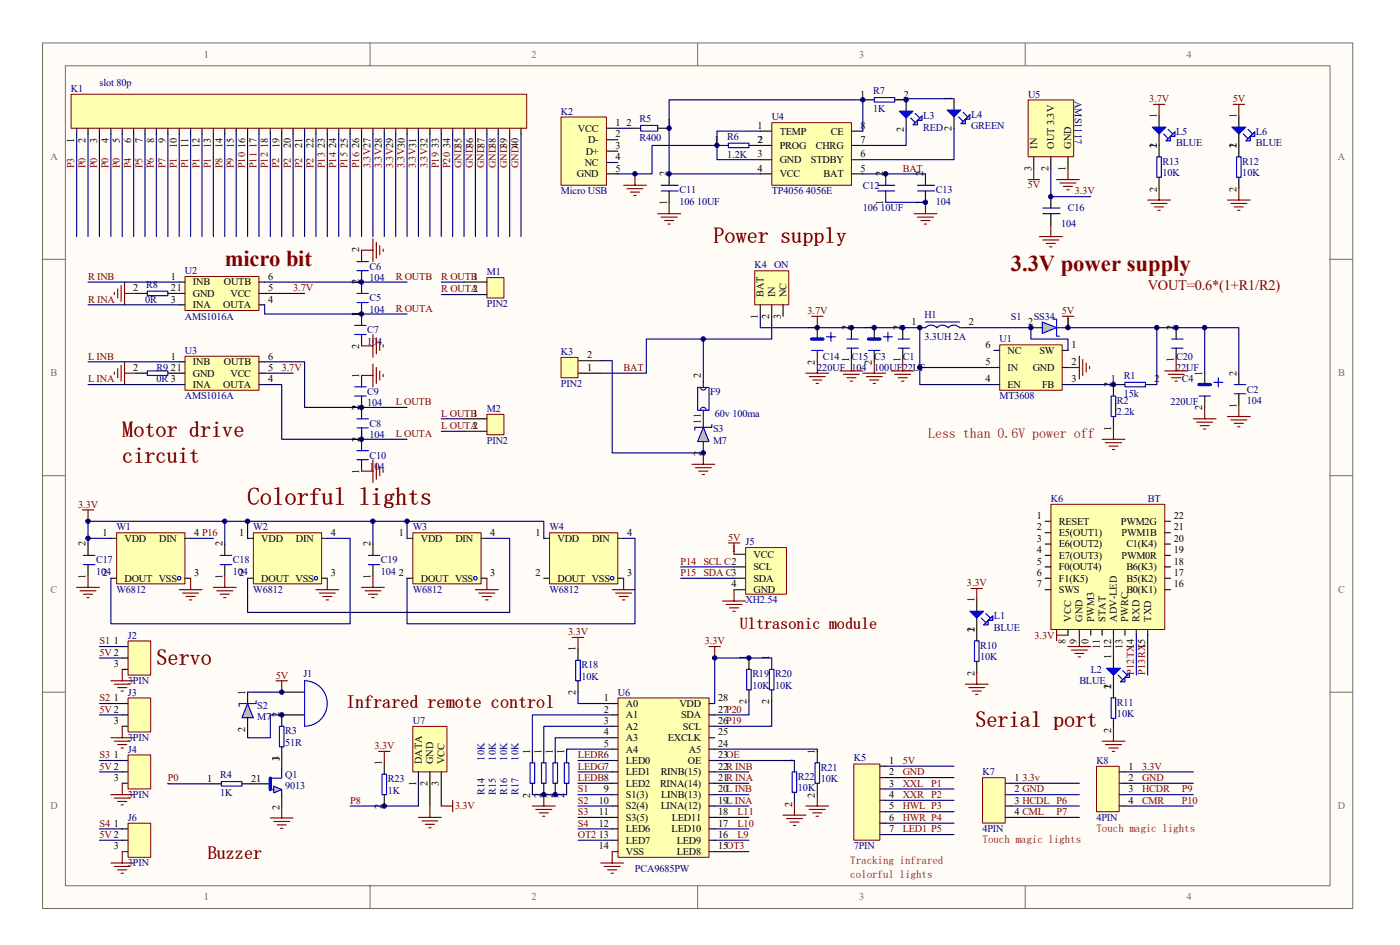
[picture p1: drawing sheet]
<svg xmlns="http://www.w3.org/2000/svg" width="313mm" height="211mm" viewBox="0 0 313 211" stroke-linecap="round" stroke-linejoin="round" font-family="sans-serif">
<defs><g id="words">
<text font-size="5.5" fill="#800000" x="55.3" y="112.6">Colorful lights</text>
<g font-size="5.1" fill="#800000">
<text x="50.2" y="59.4">micro bit</text>
<text x="225.7" y="60.4">3.3V power supply</text>
</g>
<g font-size="5" fill="#800000">
<text x="159.3" y="54.3">Power supply</text>
<text x="27.3" y="97.5">Motor drive</text>
<text x="27.3" y="103.4">circuit</text>
<text x="34.9" y="148.4">Servo</text>
<text x="217.8" y="162.3">Serial port</text>
</g>
<g font-size="4" fill="#800000">
<text x="77.3" y="158">Infrared remote control</text>
<text x="46.4" y="191.8">Buzzer</text>
</g>
<text font-size="3.6" fill="#800000" x="165.2" y="140.5">Ultrasonic module</text>
<text font-size="3.2" fill="#800000" x="256.2" y="64.8">VOUT=0.6*(1+R1/R2)</text>
<text font-size="3.1" fill="#800000" x="207.2" y="97.8">Less than 0.6V power off</text>
<g font-size="2.5" fill="#800000">
<text x="244.8" y="185.7">Touch magic lights</text>
<text x="219.4" y="188.3">Touch magic lights</text>
<text x="189.8" y="193">Tracking infrared</text>
<text x="189.8" y="195.9">colorful lights</text>
</g>
<g font-size="2.3" fill="#706f64">
<text x="45.5" y="12.8">1</text>
<text x="118.6" y="12.8">2</text>
<text x="191.8" y="12.8">3</text>
<text x="264.9" y="12.8">4</text>
<text x="11.2" y="35.7">A</text>
<text x="298.7" y="35.7">A</text>
<text x="11.3" y="84">B</text>
<text x="298.8" y="84">B</text>
<text x="11.3" y="132.3">C</text>
<text x="298.8" y="132.3">C</text>
<text x="11.2" y="180.7">D</text>
<text x="298.7" y="180.7">D</text>
<text x="45.5" y="201">1</text>
<text x="118.6" y="201">2</text>
<text x="191.8" y="201">3</text>
<text x="264.9" y="201">4</text>
</g>
<g font-size="2.3" fill="#000080">
<text x="15.8" y="20.5">K1</text>
<text x="22.2" y="19.2">slot 80p</text>
<text x="194.9" y="21">R7</text>
<text x="229.5" y="21.8">U5</text>
<text x="240" y="22.6" transform="rotate(90 240 22.6)">AMS1117</text>
<text x="125.2" y="25.6">K2</text>
<text x="142.8" y="27.2">R5</text>
<text x="172.3" y="26.9">U4</text>
<text x="194.9" y="25.1">1K</text>
<text x="206.1" y="26.6">L3</text>
<text x="206.1" y="29.1">RED</text>
<text x="216.8" y="26.4">L4</text>
<text x="216.8" y="28.9">GREEN</text>
<text x="142.8" y="31.6">R400</text>
<text x="162.4" y="31.2">R6</text>
<text x="162.4" y="35.3">1.2K</text>
<text x="262.6" y="30.2">L5</text>
<text x="262.6" y="32.7">BLUE</text>
<text x="280.4" y="30.2">L6</text>
<text x="280.4" y="32.7">BLUE</text>
<text x="259.6" y="36.8">R13</text>
<text x="259.6" y="39.3">10K</text>
<text x="277.4" y="36.8">R12</text>
<text x="277.4" y="39.3">10K</text>
<text x="125.2" y="43.4">Micro USB</text>
<text x="151.7" y="43.1">C11</text>
<text x="151.7" y="45.7">106</text>
<text x="155.6" y="45.7">10UF</text>
<text x="172.3" y="43.4">TP4056</text>
<text x="179.9" y="43.4">4056E</text>
<text x="192.6" y="42.1">C12</text>
<text x="192.6" y="47.2">106</text>
<text x="196.6" y="47.2">10UF</text>
<text x="208.9" y="43.1">C13</text>
<text x="208.9" y="45.7">104</text>
<text x="238.4" y="47.2">C16</text>
<text x="236.9" y="50.8">104</text>
<text x="168.5" y="59.9">K4 ON</text>
<text x="32.6" y="64.2">R8</text>
<text x="41.3" y="61.2">U2</text>
<text x="82.5" y="60.2">C6</text>
<text x="82.5" y="62.7">104</text>
<text x="108.7" y="61.4">M1</text>
<text x="32.4" y="67.5">0R</text>
<text x="41.3" y="71.4">AMS1016A</text>
<text x="82.5" y="67.3">C5</text>
<text x="82.5" y="69.8">104</text>
<text x="108.7" y="68.6">PIN2</text>
<text x="206.4" y="71.1">H1</text>
<text x="225.7" y="71.4">S1</text>
<text x="230.8" y="71.4">SS34</text>
<text x="82" y="74.4">C7</text>
<text x="82" y="77">10</text>
<text x="84.2" y="77">4</text>
<text x="206.4" y="75.9">3.3UH 2A</text>
<text x="223.2" y="76.5">U1</text>
<text x="34.9" y="82.8">R9</text>
<text x="41.3" y="79">U3</text>
<text x="125.2" y="79.2">K3</text>
<text x="182.5" y="82.8">220UF</text>
<text x="183.7" y="80.3">C14</text>
<text x="190.1" y="80.3">C15 C3</text>
<text x="190.1" y="82.8">104</text>
<text x="195.2" y="82.8">100UF</text>
<text x="201.6" y="80.3">C1</text>
<text x="201.6" y="82.8">22U</text>
<text x="205.4" y="82.8">F</text>
<text x="262.6" y="80.3">C20</text>
<text x="262.6" y="82.8">22UF</text>
<text x="34.9" y="85.3">0R 3</text>
<text x="41.3" y="89.2">AMS1016A</text>
<text x="82" y="88.1">C9</text>
<text x="125.2" y="86.4">PIN2</text>
<text x="158.6" y="88.3">F9</text>
<text x="223.2" y="89.2">MT3608</text>
<text x="250.9" y="84.6">R1</text>
<text x="250.9" y="88.6">15k</text>
<text x="263.9" y="85.3">C4</text>
<text x="278.4" y="87.6">C2</text>
<text x="82" y="90.7">104</text>
<text x="82.5" y="95.3">C8</text>
<text x="108.7" y="92">M2</text>
<text x="159.6" y="93">60v 100ma</text>
<text x="249.4" y="90.2">R2</text>
<text x="249.4" y="92.7">2.2k</text>
<text x="261.3" y="90.4">220UF</text>
<text x="278.4" y="90.2">104</text>
<text x="82.5" y="97.8">104</text>
<text x="108.7" y="99.1">PIN2</text>
<text x="159.2" y="96.5">S3</text>
<text x="159.2" y="99.1">M7</text>
<text x="82.5" y="102.4">C10</text>
<text x="82.5" y="104.9">104</text>
<text x="234.6" y="112.1">K6</text>
<text x="256.2" y="112.1">BT</text>
<text x="26" y="118.4">W1</text>
<text x="56.5" y="118.4">W2</text>
<text x="92.2" y="118.4">W3</text>
<text x="122.7" y="118.4">W4</text>
<text x="21.5" y="125.8">C17</text>
<text x="52" y="125.8">C18</text>
<text x="85" y="125.8">C19</text>
<text x="166.4" y="121.7">J5</text>
<text x="21.5" y="128.3">1024</text>
<text x="52" y="128.3">1024</text>
<text x="85" y="128.3">104</text>
<text x="26" y="132.4">W6812</text>
<text x="56.5" y="132.4">W6812</text>
<text x="92.2" y="132.4">W6812</text>
<text x="122.7" y="132.4">W6812</text>
<text x="166.4" y="134.7">XH2.54</text>
<text x="28.6" y="142.6">J2</text>
<text x="221.9" y="138.2">L1</text>
<text x="221.9" y="140.8">BLUE</text>
<text x="129.8" y="149.2">R18</text>
<text x="218.9" y="144.8">R10</text>
<text x="218.9" y="147.4">10K</text>
<text x="28.6" y="152.7">3PIN</text>
<text x="28.6" y="155.3">J3</text>
<text x="67.7" y="151.2">J1</text>
<text x="129.8" y="151.7">10K</text>
<text x="138" y="155.3">U6</text>
<text x="168" y="151.2">R19</text>
<text x="168" y="153.8">10K</text>
<text x="173.1" y="151.2">R20</text>
<text x="173.1" y="153.8">10K</text>
<text x="241" y="152.7">BLUE</text>
<text x="243.5" y="150.2">L2</text>
<text x="57.4" y="158.2">S2</text>
<text x="57.4" y="160.7">M7</text>
<text x="92.2" y="161.6">U7</text>
<text x="249.4" y="157.6">R11</text>
<text x="249.4" y="160.1">10K</text>
<text x="28.6" y="168">J4</text>
<text x="28.6" y="165.4">3PIN</text>
<text x="63.7" y="163.9">R3</text>
<text x="63.7" y="166.5">51R</text>
<text x="49.2" y="173.7">R4</text>
<text x="63.7" y="173.6">Q1</text>
<text x="108.2" y="169.8" transform="rotate(-90 108.2 169.8)">10K</text>
<text x="110.7" y="169.8" transform="rotate(-90 110.7 169.8)">10K</text>
<text x="113.2" y="169.8" transform="rotate(-90 113.2 169.8)">10K</text>
<text x="115.8" y="169.8" transform="rotate(-90 115.8 169.8)">10K</text>
<text x="183.2" y="172.1">R21</text>
<text x="190.6" y="169.8">K5</text>
<text x="219.4" y="173.1">K7</text>
<text x="244.8" y="170.5">K8</text>
<text x="28.6" y="178.2">3PIN</text>
<text x="49.2" y="177.8">1K</text>
<text x="63.7" y="176.1">9013</text>
<text x="86.6" y="174.6">R23</text>
<text x="86.6" y="177.1">1K</text>
<text x="108.2" y="177.4" transform="rotate(-90 108.2 177.4)">R14</text>
<text x="110.7" y="177.4" transform="rotate(-90 110.7 177.4)">R15</text>
<text x="113.2" y="177.4" transform="rotate(-90 113.2 177.4)">R16</text>
<text x="115.8" y="177.4" transform="rotate(-90 115.8 177.4)">R17</text>
<text x="178.1" y="174.1">R22</text>
<text x="178.1" y="176.6">10K</text>
<text x="183.2" y="174.6">10K</text>
<text x="28.6" y="183.2">J6</text>
<text x="219.4" y="185.8">4PIN</text>
<text x="244.8" y="183.2">4PIN</text>
<text x="190.6" y="189.6">7PIN</text>
<text x="28.6" y="193.4">3PIN</text>
<text x="141.8" y="194.7">PCA9685PW</text>
</g>
<g font-size="2.3">
<text x="192" y="21.8">1</text>
<text x="201.8" y="22.8" transform="rotate(-90 201.8 22.8)">1</text>
<text x="201.8" y="21.8">2</text>
<text x="212.4" y="22.6" transform="rotate(-90 212.4 22.6)">1</text>
<text x="129" y="29.4">VCC</text>
<text x="137.4" y="28.1">1</text>
<text x="139.9" y="28.1">2</text>
<text x="148.9" y="28.1">1</text>
<text x="169.2" y="28.8">1</text>
<text x="192.1" y="28.8">8</text>
<text x="201.8" y="29.5" transform="rotate(-90 201.8 29.5)">2</text>
<text x="212.4" y="29.3" transform="rotate(-90 212.4 29.3)">2</text>
<text x="258.2" y="26.4" transform="rotate(-90 258.2 26.4)">1</text>
<text x="276" y="26.4" transform="rotate(-90 276 26.4)">1</text>
<text x="16.6" y="31.8" transform="rotate(-90 16.6 31.8)">1</text>
<text x="19.1" y="31.8" transform="rotate(-90 19.1 31.8)">2</text>
<text x="21.7" y="31.8" transform="rotate(-90 21.7 31.8)">3</text>
<text x="24.2" y="31.8" transform="rotate(-90 24.2 31.8)">4</text>
<text x="26.7" y="31.8" transform="rotate(-90 26.7 31.8)">5</text>
<text x="29.3" y="31.8" transform="rotate(-90 29.3 31.8)">6</text>
<text x="31.8" y="31.8" transform="rotate(-90 31.8 31.8)">7</text>
<text x="34.4" y="31.8" transform="rotate(-90 34.4 31.8)">8</text>
<text x="36.9" y="31.8" transform="rotate(-90 36.9 31.8)">9</text>
<text x="39.5" y="33" transform="rotate(-90 39.5 33)">10</text>
<text x="42" y="33" transform="rotate(-90 42 33)">11</text>
<text x="44.6" y="33" transform="rotate(-90 44.6 33)">12</text>
<text x="47.1" y="33" transform="rotate(-90 47.1 33)">13</text>
<text x="49.6" y="33" transform="rotate(-90 49.6 33)">14</text>
<text x="52.2" y="33" transform="rotate(-90 52.2 33)">15</text>
<text x="54.7" y="33" transform="rotate(-90 54.7 33)">16</text>
<text x="57.3" y="33" transform="rotate(-90 57.3 33)">17</text>
<text x="59.8" y="33" transform="rotate(-90 59.8 33)">18</text>
<text x="62.4" y="33" transform="rotate(-90 62.4 33)">19</text>
<text x="64.9" y="33" transform="rotate(-90 64.9 33)">20</text>
<text x="67.4" y="33" transform="rotate(-90 67.4 33)">21</text>
<text x="70" y="33" transform="rotate(-90 70 33)">22</text>
<text x="72.5" y="33" transform="rotate(-90 72.5 33)">23</text>
<text x="75.1" y="33" transform="rotate(-90 75.1 33)">24</text>
<text x="77.6" y="33" transform="rotate(-90 77.6 33)">25</text>
<text x="80.2" y="33" transform="rotate(-90 80.2 33)">26</text>
<text x="98" y="33" transform="rotate(-90 98 33)">33</text>
<text x="100.5" y="33" transform="rotate(-90 100.5 33)">34</text>
<text x="130.8" y="34.5">D+</text>
<text x="131.3" y="31.9">D-</text>
<text x="137.4" y="30.7">2</text>
<text x="137.4" y="35.8">4</text>
<text x="137.4" y="33.2">3</text>
<text x="159.5" y="31.9">1</text>
<text x="169.2" y="31.9">2</text>
<text x="169.2" y="35.1">3</text>
<text x="174.1" y="30">TEMP</text>
<text x="174.1" y="33.2">PROG</text>
<text x="182.1" y="33.2">CHRG</text>
<text x="185.5" y="30">CE</text>
<text x="192.1" y="35.1">6</text>
<text x="192.1" y="31.9">7</text>
<text x="231.5" y="33.2" transform="rotate(-90 231.5 33.2)">IN</text>
<text x="235.3" y="33.2" transform="rotate(-90 235.3 33.2)">OUT 3.3V</text>
<text x="239.2" y="33.2" transform="rotate(-90 239.2 33.2)">GND</text>
<text x="258.2" y="33.1" transform="rotate(-90 258.2 33.1)">2</text>
<text x="258.2" y="33" transform="rotate(-90 258.2 33)">1</text>
<text x="276" y="33.1" transform="rotate(-90 276 33.1)">2</text>
<text x="276" y="33" transform="rotate(-90 276 33)">1</text>
<text x="128.8" y="39.6">GND</text>
<text x="130.5" y="37">NC</text>
<text x="137.4" y="38.3">5</text>
<text x="148.9" y="39.3" transform="rotate(-90 148.9 39.3)">2</text>
<text x="169.2" y="38.3">4</text>
<text x="174.1" y="36.4">GND</text>
<text x="174.1" y="39.6">VCC</text>
<text x="181" y="36.4">STDBY</text>
<text x="183.9" y="39.6">BAT</text>
<text x="192.1" y="38.3">5</text>
<text x="197.2" y="39.3" transform="rotate(-90 197.2 39.3)">2</text>
<text x="206.1" y="39.3" transform="rotate(-90 206.1 39.3)">2</text>
<text x="230.3" y="38.2" transform="rotate(-90 230.3 38.2)">3</text>
<text x="234.1" y="38.2" transform="rotate(-90 234.1 38.2)">2</text>
<text x="237.9" y="38.2" transform="rotate(-90 237.9 38.2)">1</text>
<text x="148.9" y="45.8" transform="rotate(-90 148.9 45.8)">1</text>
<text x="197.2" y="45.8" transform="rotate(-90 197.2 45.8)">1</text>
<text x="206.1" y="45.8" transform="rotate(-90 206.1 45.8)">1</text>
<text x="258.2" y="42.8" transform="rotate(-90 258.2 42.8)">2</text>
<text x="276" y="42.8" transform="rotate(-90 276 42.8)">2</text>
<text x="80.2" y="56.4" transform="rotate(-90 80.2 56.4)">2</text>
<text x="29.7" y="65">2</text>
<text x="38.1" y="62.5">1</text>
<text x="38.1" y="65">21</text>
<text x="43.1" y="63.7">INB</text>
<text x="50" y="63.7">OUTB</text>
<text x="59.9" y="65">5</text>
<text x="59.9" y="62.5">6</text>
<text x="80.2" y="63.6" transform="rotate(-90 80.2 63.6)">1</text>
<text x="80.2" y="63.5" transform="rotate(-90 80.2 63.5)">2</text>
<text x="105.5" y="62.5">1</text>
<text x="105.5" y="65.3">2</text>
<text x="38.1" y="67.5">3</text>
<text x="43.1" y="68.8">INA</text>
<text x="43.1" y="66.3">GND</text>
<text x="49.9" y="68.8">OUTA</text>
<text x="51.5" y="66.3">VCC</text>
<text x="59.9" y="67.5">4</text>
<text x="80.2" y="70.7" transform="rotate(-90 80.2 70.7)">1</text>
<text x="169.2" y="71.2" transform="rotate(-90 169.2 71.2)">1</text>
<text x="170.5" y="66.3" transform="rotate(-90 170.5 66.3)">BAT</text>
<text x="171.8" y="71.2" transform="rotate(-90 171.8 71.2)">2</text>
<text x="173" y="66.3" transform="rotate(-90 173 66.3)">IN</text>
<text x="174.3" y="71.2" transform="rotate(-90 174.3 71.2)">3</text>
<text x="175.6" y="66.3" transform="rotate(-90 175.6 66.3)">NC</text>
<text x="80.2" y="77.9" transform="rotate(-90 80.2 77.9)">2</text>
<text x="181.9" y="73.7" transform="rotate(-90 181.9 73.7)">1</text>
<text x="189.6" y="73.7" transform="rotate(-90 189.6 73.7)">2</text>
<text x="194.6" y="73.7" transform="rotate(-90 194.6 73.7)">1</text>
<text x="201" y="73.7" transform="rotate(-90 201 73.7)">2</text>
<text x="203.5" y="72.6">1</text>
<text x="216.3" y="72.6">2</text>
<text x="220" y="77.7">6</text>
<text x="229.6" y="72.6">2</text>
<text x="237.9" y="72.6">1</text>
<text x="239.2" y="77.7">1</text>
<text x="262.1" y="73.7" transform="rotate(-90 262.1 73.7)">2</text>
<text x="29.7" y="82.8">2</text>
<text x="38.1" y="80.3">1</text>
<text x="38.1" y="82.8">21</text>
<text x="43.1" y="81.5">INB</text>
<text x="50" y="81.5">OUTB</text>
<text x="59.9" y="82.8">5</text>
<text x="59.9" y="80.3">6</text>
<text x="131.1" y="80">2</text>
<text x="131.1" y="82.8">1</text>
<text x="181.9" y="81.4" transform="rotate(-90 181.9 81.4)">2</text>
<text x="189.6" y="80.9" transform="rotate(-90 189.6 80.9)">1</text>
<text x="194.6" y="81.4" transform="rotate(-90 194.6 81.4)">2</text>
<text x="201" y="80.9" transform="rotate(-90 201 80.9)">1</text>
<text x="220" y="81.5">5</text>
<text x="224.9" y="82.8">IN</text>
<text x="224.9" y="79">NC</text>
<text x="230.6" y="82.8">GND</text>
<text x="232.1" y="79">SW</text>
<text x="239.2" y="81.5">2</text>
<text x="262.1" y="80.9" transform="rotate(-90 262.1 80.9)">1</text>
<text x="268.4" y="83.8" transform="rotate(-90 268.4 83.8)">1</text>
<text x="276" y="83.8" transform="rotate(-90 276 83.8)">2</text>
<text x="43.1" y="84.1">GND</text>
<text x="43.1" y="86.6">INA</text>
<text x="49.9" y="86.6">OUTA</text>
<text x="51.5" y="84.1">VCC</text>
<text x="59.9" y="85.3">4</text>
<text x="80.2" y="84.3" transform="rotate(-90 80.2 84.3)">1</text>
<text x="156.5" y="84.5" transform="rotate(-90 156.5 84.5)">2</text>
<text x="220" y="85.3">4</text>
<text x="224.9" y="86.6">EN</text>
<text x="232.7" y="86.6">FB</text>
<text x="239.2" y="85.3">3</text>
<text x="248" y="85.3">1</text>
<text x="248.1" y="86.4" transform="rotate(-90 248.1 86.4)">2</text>
<text x="257.8" y="85.3">2</text>
<text x="80.2" y="91.6" transform="rotate(-90 80.2 91.6)">2</text>
<text x="105.5" y="95.8">2</text>
<text x="156.5" y="94.8" transform="rotate(-90 156.5 94.8)">11</text>
<text x="268.4" y="91.6" transform="rotate(-90 268.4 91.6)">2</text>
<text x="276" y="91.1" transform="rotate(-90 276 91.1)">1</text>
<text x="80.2" y="98.7" transform="rotate(-90 80.2 98.7)">1</text>
<text x="80.2" y="98.6" transform="rotate(-90 80.2 98.6)">2</text>
<text x="156.5" y="101.8" transform="rotate(-90 156.5 101.8)">2</text>
<text x="248.1" y="96.2" transform="rotate(-90 248.1 96.2)">1</text>
<text x="80.2" y="105.8" transform="rotate(-90 80.2 105.8)">1</text>
<text x="22.9" y="119.7">1</text>
<text x="43.3" y="119.7">4 P16</text>
<text x="53.4" y="119.7">1</text>
<text x="73.9" y="119.7">4</text>
<text x="89" y="119.7">1</text>
<text x="109.5" y="119.7">4</text>
<text x="119.5" y="119.7">1</text>
<text x="140" y="119.7">4</text>
<text x="231.5" y="115.9">1</text>
<text x="231.5" y="118.4">2</text>
<text x="236.4" y="117.1">RESET</text>
<text x="236.4" y="119.7">E5(OUT1)</text>
<text x="250.3" y="117.1">PWM2G</text>
<text x="250.4" y="119.7">PWM1B</text>
<text x="262.1" y="115.9">22</text>
<text x="262.1" y="118.4">21</text>
<text x="19.1" y="122" transform="rotate(-90 19.1 122)">2</text>
<text x="27.8" y="120.9">VDD</text>
<text x="35.5" y="120.9">DIN</text>
<text x="49.6" y="122" transform="rotate(-90 49.6 122)">2</text>
<text x="58.3" y="120.9">VDD</text>
<text x="66.1" y="120.9">DIN</text>
<text x="82.7" y="122" transform="rotate(-90 82.7 122)">2</text>
<text x="93.9" y="120.9">VDD</text>
<text x="101.7" y="120.9">DIN</text>
<text x="124.5" y="120.9">VDD</text>
<text x="132.2" y="120.9">DIN</text>
<text x="163.3" y="123.2">1</text>
<text x="168.2" y="124.5">VCC</text>
<text x="231.5" y="120.9">3</text>
<text x="231.5" y="123.5">4</text>
<text x="236.4" y="122.2">E6(OUT2)</text>
<text x="236.4" y="124.8">E7(OUT3)</text>
<text x="250.4" y="124.8">PWM0R</text>
<text x="251.5" y="122.2">C1(K4)</text>
<text x="262.1" y="123.5">19</text>
<text x="262.1" y="120.9">20</text>
<text x="19.1" y="129.2" transform="rotate(-90 19.1 129.2)">1</text>
<text x="27.8" y="129.9">DOUT VSS</text>
<text x="43.3" y="128.6">3</text>
<text x="49.6" y="129.2" transform="rotate(-90 49.6 129.2)">1</text>
<text x="58.3" y="129.9">DOUT VSS</text>
<text x="73.9" y="128.6">3</text>
<text x="82.7" y="129.2" transform="rotate(-90 82.7 129.2)">1</text>
<text x="89" y="128.6">2</text>
<text x="93.9" y="129.9">DOUT VSS</text>
<text x="109.5" y="128.6">3</text>
<text x="119.5" y="128.6">2</text>
<text x="124.5" y="129.9">DOUT VSS</text>
<text x="140" y="128.6">3</text>
<text x="163.3" y="131.1">4</text>
<text x="168.2" y="127.3">SCL</text>
<text x="168.2" y="129.9">SDA</text>
<text x="231.5" y="126">5</text>
<text x="231.5" y="128.6">6</text>
<text x="231.5" y="131.1">7</text>
<text x="236.4" y="127.3">F0(OUT4)</text>
<text x="236.4" y="129.9">F1(K5)</text>
<text x="251.5" y="129.9">B5(K2)</text>
<text x="251.5" y="127.3">B6(K3)</text>
<text x="262.1" y="131.1">16</text>
<text x="262.1" y="128.6">17</text>
<text x="262.1" y="126">18</text>
<text x="168.2" y="132.4">GND</text>
<text x="217.5" y="134.4" transform="rotate(-90 217.5 134.4)">1</text>
<text x="236.4" y="132.4">SWS</text>
<text x="251.5" y="132.4">B0(K1)</text>
<text x="25.4" y="143.8">1</text>
<text x="217.5" y="141.2" transform="rotate(-90 217.5 141.2)">2</text>
<text x="217.5" y="141.1" transform="rotate(-90 217.5 141.1)">1</text>
<text x="237.9" y="143.7" transform="rotate(-90 237.9 143.7)">8</text>
<text x="239.2" y="138.8" transform="rotate(-90 239.2 138.8)">VCC</text>
<text x="240.4" y="143.7" transform="rotate(-90 240.4 143.7)">9</text>
<text x="241.7" y="138.8" transform="rotate(-90 241.7 138.8)">GND</text>
<text x="243" y="143.7" transform="rotate(-90 243 143.7)">0</text>
<text x="244.3" y="138.8" transform="rotate(-90 244.3 138.8)">PWM3</text>
<text x="246.8" y="138.8" transform="rotate(-90 246.8 138.8)">STAT</text>
<text x="249.3" y="138.8" transform="rotate(-90 249.3 138.8)">ADV-LED</text>
<text x="251.9" y="138.8" transform="rotate(-90 251.9 138.8)">PWRC</text>
<text x="254.4" y="138.8" transform="rotate(-90 254.4 138.8)">RXD</text>
<text x="257" y="138.8" transform="rotate(-90 257 138.8)">TXD</text>
<text x="25.4" y="148.9">3</text>
<text x="128.5" y="145.4" transform="rotate(-90 128.5 145.4)">1</text>
<text x="166.7" y="147.4" transform="rotate(-90 166.7 147.4)">1</text>
<text x="171.8" y="147.4" transform="rotate(-90 171.8 147.4)">1</text>
<text x="243" y="144.9" transform="rotate(-90 243 144.9)">1</text>
<text x="245.5" y="144.9" transform="rotate(-90 245.5 144.9)">11</text>
<text x="248.1" y="147.2" transform="rotate(-90 248.1 147.2)">1</text>
<text x="248.1" y="144.9" transform="rotate(-90 248.1 144.9)">12</text>
<text x="250.6" y="144.9" transform="rotate(-90 250.6 144.9)">13</text>
<text x="255.7" y="144.9" transform="rotate(-90 255.7 144.9)">15</text>
<text x="54.7" y="155" transform="rotate(-90 54.7 155)">1</text>
<text x="128.5" y="155.2" transform="rotate(-90 128.5 155.2)">2</text>
<text x="217.5" y="150.8" transform="rotate(-90 217.5 150.8)">2</text>
<text x="248.1" y="153.9" transform="rotate(-90 248.1 153.9)">2</text>
<text x="248.1" y="153.8" transform="rotate(-90 248.1 153.8)">1</text>
<text x="25.4" y="156.5">1</text>
<text x="25.4" y="161.6">3</text>
<text x="62.4" y="160.1" transform="rotate(-90 62.4 160.1)">2</text>
<text x="134.8" y="159.1">2</text>
<text x="134.8" y="161.6">3</text>
<text x="134.8" y="156.5">1</text>
<text x="139.7" y="160.4">A1</text>
<text x="139.7" y="157.8">A0</text>
<text x="151.7" y="157.8">VDD</text>
<text x="152.1" y="160.4">SDA</text>
<text x="160.3" y="159.1">27P20</text>
<text x="160.3" y="161.6">26P19</text>
<text x="160.3" y="156.5">28</text>
<text x="166.7" y="157.2" transform="rotate(-90 166.7 157.2)">2</text>
<text x="171.8" y="157.2" transform="rotate(-90 171.8 157.2)">2</text>
<text x="54.7" y="163.4" transform="rotate(-90 54.7 163.4)">2</text>
<text x="134.8" y="164.2">4</text>
<text x="134.8" y="166.7">5</text>
<text x="139.7" y="165.4">A3</text>
<text x="139.7" y="162.9">A2</text>
<text x="139.7" y="168">A4</text>
<text x="149.1" y="165.4">EXCLK</text>
<text x="152.5" y="162.9">SCL</text>
<text x="153.8" y="168">A5</text>
<text x="160.3" y="166.7">24</text>
<text x="160.3" y="164.2">25</text>
<text x="248.1" y="163.6" transform="rotate(-90 248.1 163.6)">2</text>
<text x="25.4" y="169.3">1</text>
<text x="62.4" y="169.9" transform="rotate(-90 62.4 169.9)">1</text>
<text x="62.4" y="169.8" transform="rotate(-90 62.4 169.8)">3</text>
<text x="85.2" y="170.8" transform="rotate(-90 85.2 170.8)">1</text>
<text x="94.2" y="170.5" transform="rotate(-90 94.2 170.5)">DATA</text>
<text x="96.7" y="170.5" transform="rotate(-90 96.7 170.5)">GND</text>
<text x="99.2" y="170.5" transform="rotate(-90 99.2 170.5)">VCC</text>
<text x="118.3" y="168.3" transform="rotate(-90 118.3 168.3)">1</text>
<text x="120.9" y="168.3" transform="rotate(-90 120.9 168.3)">1</text>
<text x="123.4" y="168.3" transform="rotate(-90 123.4 168.3)">1</text>
<text x="126" y="168.3" transform="rotate(-90 126 168.3)">1</text>
<text x="139.7" y="170.5">LED0</text>
<text x="139.7" y="173.1">LED1</text>
<text x="147.5" y="173.1">RINB(15)</text>
<text x="153.6" y="170.5">OE</text>
<text x="160.3" y="171.8">22R INB</text>
<text x="160.3" y="169.3">23OE</text>
<text x="176.8" y="170.3" transform="rotate(-90 176.8 170.3)">1</text>
<text x="181.9" y="168.3" transform="rotate(-90 181.9 168.3)">1</text>
<text x="198.5" y="170.5">1</text>
<text x="198.5" y="173.1">2</text>
<text x="251.9" y="171.8">1</text>
<text x="25.4" y="174.3">3</text>
<text x="46.3" y="174.5">1</text>
<text x="56" y="174.5">21</text>
<text x="92.9" y="175.5" transform="rotate(-90 92.9 175.5)">1</text>
<text x="95.4" y="175.5" transform="rotate(-90 95.4 175.5)">2</text>
<text x="98" y="175.5" transform="rotate(-90 98 175.5)">3</text>
<text x="118.3" y="178.1" transform="rotate(-90 118.3 178.1)">2</text>
<text x="120.9" y="178.1" transform="rotate(-90 120.9 178.1)">2</text>
<text x="123.4" y="178.1" transform="rotate(-90 123.4 178.1)">2</text>
<text x="126" y="178.1" transform="rotate(-90 126 178.1)">2</text>
<text x="133.7" y="179.4">10</text>
<text x="134.8" y="176.9">9</text>
<text x="139.7" y="175.6">LED2</text>
<text x="139.7" y="178.2">S1(3)</text>
<text x="147.4" y="175.6">RINA(14)</text>
<text x="147.6" y="178.2">LINB(13)</text>
<text x="160.3" y="174.3">21R INA</text>
<text x="160.3" y="179.4">19L INA</text>
<text x="160.3" y="176.9">20L INB</text>
<text x="181.9" y="178.1" transform="rotate(-90 181.9 178.1)">2</text>
<text x="198.5" y="175.6">3</text>
<text x="198.5" y="178.2">4</text>
<text x="226.5" y="174.3">1</text>
<text x="226.5" y="179.4">3 HCDL P6</text>
<text x="226.5" y="176.9">2 GND</text>
<text x="251.9" y="174.3">2</text>
<text x="251.9" y="176.9">3</text>
<text x="251.9" y="179.4">4</text>
<text x="25.4" y="184.5">1</text>
<text x="62.4" y="180.7" transform="rotate(-90 62.4 180.7)">2</text>
<text x="85.2" y="180.6" transform="rotate(-90 85.2 180.6)">2</text>
<text x="133.7" y="182">11</text>
<text x="133.7" y="184.5">12</text>
<text x="139.7" y="183.2">S3(5)</text>
<text x="139.7" y="180.7">S2(4)</text>
<text x="139.7" y="185.8">LED6</text>
<text x="147.5" y="180.7">LINA(12)</text>
<text x="150" y="185.8">LED10</text>
<text x="150" y="183.2">LED11</text>
<text x="160.3" y="184.5">17</text>
<text x="160.3" y="182">18</text>
<text x="176.8" y="180.1" transform="rotate(-90 176.8 180.1)">2</text>
<text x="198.5" y="180.7">5</text>
<text x="198.5" y="185.8">7</text>
<text x="198.5" y="183.2">6</text>
<text x="226.5" y="182">4 CML</text>
<text x="25.4" y="189.6">3</text>
<text x="133.7" y="187.1">13</text>
<text x="133.7" y="189.6">14</text>
<text x="139.7" y="190.9">VSS</text>
<text x="139.7" y="188.3">LED7</text>
<text x="151.1" y="190.9">LED8</text>
<text x="151.1" y="188.3">LED9</text>
<text x="160.3" y="189.6">15OT3</text>
<text x="160.3" y="187.1">16</text>
</g>
<g font-size="2.3" fill="#800000">
<text x="256.6" y="22.8">3.7V</text>
<text x="275.2" y="22.8">5V</text>
<text x="16.6" y="37.5" transform="rotate(-90 16.6 37.5)">P3</text>
<text x="19.1" y="37.5" transform="rotate(-90 19.1 37.5)">P0</text>
<text x="21.7" y="37.5" transform="rotate(-90 21.7 37.5)">P0</text>
<text x="24.2" y="37.5" transform="rotate(-90 24.2 37.5)">P0</text>
<text x="26.7" y="37.5" transform="rotate(-90 26.7 37.5)">P0</text>
<text x="29.3" y="37.5" transform="rotate(-90 29.3 37.5)">P4</text>
<text x="31.8" y="37.5" transform="rotate(-90 31.8 37.5)">P5</text>
<text x="34.4" y="37.5" transform="rotate(-90 34.4 37.5)">P6</text>
<text x="36.9" y="37.5" transform="rotate(-90 36.9 37.5)">P7</text>
<text x="39.5" y="37.5" transform="rotate(-90 39.5 37.5)">P1</text>
<text x="42" y="37.5" transform="rotate(-90 42 37.5)">P1</text>
<text x="44.6" y="37.5" transform="rotate(-90 44.6 37.5)">P1</text>
<text x="47.1" y="37.5" transform="rotate(-90 47.1 37.5)">P1</text>
<text x="49.6" y="37.5" transform="rotate(-90 49.6 37.5)">P8</text>
<text x="52.2" y="37.5" transform="rotate(-90 52.2 37.5)">P9</text>
<text x="54.7" y="37.5" transform="rotate(-90 54.7 37.5)">P10</text>
<text x="57.3" y="37.5" transform="rotate(-90 57.3 37.5)">P11</text>
<text x="59.8" y="37.5" transform="rotate(-90 59.8 37.5)">P12</text>
<text x="62.4" y="37.5" transform="rotate(-90 62.4 37.5)">P2</text>
<text x="64.9" y="37.5" transform="rotate(-90 64.9 37.5)">P2</text>
<text x="67.4" y="37.5" transform="rotate(-90 67.4 37.5)">P2</text>
<text x="70" y="37.5" transform="rotate(-90 70 37.5)">P2</text>
<text x="72.5" y="37.5" transform="rotate(-90 72.5 37.5)">P13</text>
<text x="75.1" y="37.5" transform="rotate(-90 75.1 37.5)">P14</text>
<text x="77.6" y="37.5" transform="rotate(-90 77.6 37.5)">P15</text>
<text x="80.2" y="37.5" transform="rotate(-90 80.2 37.5)">P16</text>
<text x="82.7" y="37.5" transform="rotate(-90 82.7 37.5)">3.3V27</text>
<text x="85.2" y="37.5" transform="rotate(-90 85.2 37.5)">3.3V28</text>
<text x="87.8" y="37.5" transform="rotate(-90 87.8 37.5)">3.3V29</text>
<text x="90.3" y="37.5" transform="rotate(-90 90.3 37.5)">3.3V30</text>
<text x="92.9" y="37.5" transform="rotate(-90 92.9 37.5)">3.3V31</text>
<text x="95.4" y="37.5" transform="rotate(-90 95.4 37.5)">3.3V32</text>
<text x="98" y="37.5" transform="rotate(-90 98 37.5)">P19</text>
<text x="100.5" y="37.5" transform="rotate(-90 100.5 37.5)">P20</text>
<text x="103.1" y="37.5" transform="rotate(-90 103.1 37.5)">GND35</text>
<text x="105.6" y="37.5" transform="rotate(-90 105.6 37.5)">GND36</text>
<text x="108.1" y="37.5" transform="rotate(-90 108.1 37.5)">GND37</text>
<text x="110.7" y="37.5" transform="rotate(-90 110.7 37.5)">GND38</text>
<text x="113.2" y="37.5" transform="rotate(-90 113.2 37.5)">GND39</text>
<text x="115.8" y="37.5" transform="rotate(-90 115.8 37.5)">GND40</text>
<text x="201.6" y="38.3">BAT</text>
<text x="229.5" y="42.1">5V</text>
<text x="240" y="43.4">3.3V</text>
<text x="19.7" y="62.5">R INB</text>
<text x="65.5" y="65">3.7V</text>
<text x="88.4" y="62.5">R OUTB</text>
<text x="98.5" y="62.5">R OUTB</text>
<text x="98.5" y="65.3">R OUTA</text>
<text x="19.7" y="67.5">R INA</text>
<text x="88.4" y="69.6">R OUTA</text>
<text x="180.3" y="70.1">3.7V</text>
<text x="237.1" y="70.1">5V</text>
<text x="19.7" y="80.3">L INB</text>
<text x="62.9" y="82.8">3.7V</text>
<text x="139.2" y="82.8">BAT</text>
<text x="19.7" y="85.3">L INA</text>
<text x="88.4" y="90.4">L OUTB</text>
<text x="98.5" y="93">L OUTB1</text>
<text x="98.5" y="95.8">L OUTA</text>
<text x="88.4" y="97.6">L OUTA</text>
<text x="17.5" y="113.3">3.3V</text>
<text x="162.5" y="120.7">5V</text>
<text x="151.9" y="128.6">P15 SDA C3</text>
<text x="151.9" y="126">P14 SCL C2</text>
<text x="215.9" y="130.9">3.3V</text>
<text x="22.2" y="143.8">S1</text>
<text x="126.9" y="141.8">3.3V</text>
<text x="157.4" y="143.8">3.3V</text>
<text x="231" y="142.6">3.3V</text>
<text x="22.2" y="146.4">5V 2</text>
<text x="61.6" y="151.5">5V</text>
<text x="253.1" y="150.7" transform="rotate(-90 253.1 150.7)">P12TX14</text>
<text x="255.7" y="150.7" transform="rotate(-90 255.7 150.7)">P13RX</text>
<text x="22.2" y="159.1">5V 2</text>
<text x="22.2" y="156.5">S2</text>
<text x="83.6" y="167.2">3.3V</text>
<text x="22.2" y="171.8">5V 2</text>
<text x="22.2" y="169.3">S3</text>
<text x="129" y="171.8">LEDG7</text>
<text x="129" y="169.3">LEDR6</text>
<text x="201.6" y="170.5">5V</text>
<text x="201.6" y="173.1">GND</text>
<text x="255" y="171.8">3.3V</text>
<text x="37.5" y="174.3">P0</text>
<text x="78.2" y="179.4">P8</text>
<text x="129" y="176.9">S1</text>
<text x="129" y="179.4">S2</text>
<text x="129" y="174.4">LEDB8</text>
<text x="201.6" y="175.6">XXL</text>
<text x="201.6" y="178.2">XXR P2</text>
<text x="207.9" y="175.6">P1</text>
<text x="228.2" y="174.3">3.3v</text>
<text x="255" y="174.3">GND</text>
<text x="255" y="176.9">HCDR</text>
<text x="255" y="179.4">CMR</text>
<text x="263.9" y="176.9">P9</text>
<text x="263.9" y="179.4">P10</text>
<text x="22.2" y="184.5">S4</text>
<text x="101.6" y="180.7">3.3V</text>
<text x="129" y="182">S3</text>
<text x="129" y="184.5">S4</text>
<text x="164.7" y="184.5">L10</text>
<text x="164.7" y="182">L11</text>
<text x="201.6" y="180.7">HWL P3</text>
<text x="201.6" y="183.2">HWR P4</text>
<text x="201.6" y="185.8">LED1 P5</text>
<text x="235.9" y="182">P7</text>
<text x="22.2" y="187.1">5V 2</text>
<text x="129" y="187.1">OT2</text>
<text x="164.7" y="187.1">L9</text>
</g>
</g></defs>
<path d="M9.5 9.6h292.5v193.2h-292.5z" fill="#fffcf8"/>
<path d="M9.5 9.6h292.5v193.2h-292.5z" fill="none" stroke="#706f64" stroke-width=".22"/>
<path d="M14.6 14.7h282.3v183h-282.3z" fill="#fffcf8"/>
<g fill="none" stroke="#706f64" stroke-width=".22">
<path d="M14.6 14.7h282.3v183h-282.3zM82.6 9.6v5.1M155.8 9.6v5.1M228.9 9.6v5.1M9.5 57.9h5.1M296.9 57.9h5.1M9.5 106.2h5.1M296.9 106.2h5.1M9.5 154.5h5.1M296.9 154.5h5.1M82.6 197.7v5.1M155.8 197.7v5.1"/>
<path d="M228.9 197.7v5.1"/>
</g>
<path d="M15.9 21.1h101.7v7.5h-101.7z" fill="#ffffb0"/>
<path d="M15.9 21h101.7v7.6h-101.7z" fill="none" stroke="#800000" stroke-width=".22"/>
<g fill="none" stroke="#000" stroke-width=".25">
<path d="M17.1 28.6v1.3M19.7 28.6v1.3M22.2 28.6v1.3M24.8 28.6v1.3M27.3 28.6v1.3M29.8 28.6v1.3M32.4 28.6v1.3M34.9 28.6v1.3M37.5 28.6v1.3M40 28.6v1.3M42.6 28.6v1.3M45.1 28.6v1.3"/>
<path d="M47.6 28.6v1.3M50.2 28.6v1.3M52.7 28.6v1.3M55.3 28.6v1.3M57.8 28.6v1.3M60.4 28.6v1.3M62.9 28.6v1.3M65.4 28.6v1.3M68 28.6v1.3M70.5 28.6v1.3M73.1 28.6v1.3M75.6 28.6v1.3"/>
<path d="M78.2 28.6v1.3M80.7 28.6v1.3M83.3 28.6v1.3M85.8 28.6v1.3M88.3 28.6v1.3M90.9 28.6v1.3M93.4 28.6v1.3M96 28.6v1.3M98.5 28.6v1.3M101.1 28.6v1.3M103.6 28.6v1.3M106.1 28.6v1.3"/>
<path d="M108.7 28.6v1.3M111.2 28.6v1.3M113.8 28.6v1.3M116.3 28.6v1.3"/>
</g>
<path d="M41.3 61.7h16.5v7.6h-16.5z" fill="#ffffb0"/>
<path d="M41.3 61.7h16.5v7.6h-16.5z" fill="none" stroke="#800000" stroke-width=".22"/>
<path d="M40 63h1.3M40 65.5h1.3M40 68.1h1.3M57.8 63h1.3M57.8 65.5h1.3M57.8 68.1h1.3" fill="none" stroke="#000" stroke-width=".25"/>
<path d="M41.3 79.5h16.5v7.6h-16.5z" fill="#ffffb0"/>
<path d="M41.3 79.5h16.5v7.6h-16.5z" fill="none" stroke="#800000" stroke-width=".22"/>
<g fill="none" stroke="#000" stroke-width=".25">
<path d="M80.7 55.9v2.5M80.7 60.4v5.1M80.7 67.5v5.1M80.7 74.7v2.5M40 80.8h1.3M40 83.3h1.3M40 85.9h1.3M57.8 80.8h1.3M57.8 83.3h1.3M57.8 85.9h1.3M80.7 83.8v2.6M80.7 88.4v5.1"/>
<path d="M80.7 95.5v5.1M80.7 102.6v2.6"/>
</g>
<g fill="none" stroke="#800000" stroke-width=".25">
<path d="M80.7 55.9h2.6M83.3 53.3v5.1M84 54.1v3.5M84.8 54.8v2.1M85.5 55.6v.5M25.5 65.3v.5M26.3 64.5v2M27 63.7v3.6M27.8 63v5.1M27.8 65.5h2.5M80.7 77.2h2.6M83.3 74.7v5.1"/>
<path d="M84 75.4v3.6M84.8 76.2v2M85.5 77v.5M25.5 83.1v.5M26.3 82.3v2M27 81.5v3.6M27.8 80.8v5.1M27.8 83.3h2.5M80.7 83.8h2.6M83.3 81.3v5.1M84 82v3.6M84.8 82.8v2"/>
<path d="M85.5 83.6v.5M80.7 105.2h2.6M83.3 102.6v5.1M84 103.4v3.6M84.8 104.2v2M85.5 104.9v.5"/>
</g>
<path d="M79.7 58.4h2.5M79.2 72.6h2.5M79.2 74.7h2.5M79.7 67.5h2.5M79.7 65.5h2.5M79.7 60.4h2.5M79.2 86.4h2.5M79.2 88.4h2.5M79.7 95.5h2.5M79.7 93.5h2.5M79.7 102.6h2.5M79.7 100.6h2.5" fill="none" stroke="#00f" stroke-width=".25"/>
<path d="M59.1 68.1v2h21.6v.5M59.1 63h31.8M80.7 70.1h10.2M59.1 80.8h8.9v10.2h22.9M59.1 85.9h3.8v12.2h17.8v-2.1M80.7 98.1h10.2" fill="none" stroke="#000080" stroke-width=".25"/>
<path d="M108.7 62h3.8v4.5h-3.8z" fill="#ffffb0"/>
<path d="M108.7 62h3.8v4.5h-3.8z" fill="none" stroke="#800000" stroke-width=".22"/>
<path d="M103.6 63h5.1M103.6 65.8h5.1" fill="none" stroke="#000" stroke-width=".25"/>
<path d="M108.7 92.5h3.8v4.5h-3.8z" fill="#ffffb0"/>
<path d="M108.7 92.5h3.8v4.5h-3.8z" fill="none" stroke="#800000" stroke-width=".22"/>
<path d="M30.3 65.5h2.6M37.5 65.5h2.5M30.3 83.3h2.6M37.5 83.3h2.5M103.6 93.5h5.1M103.6 96.3h5.1" fill="none" stroke="#000" stroke-width=".25"/>
<path d="M19.7 63h20.3M19.7 68.1h20.3M59.1 65.5h8.9M98.5 63h5.1M98.5 65.8h5.1M19.7 80.8h20.3M19.7 85.9h20.3M59.1 83.3h6.3M98.5 93.5h5.1M98.5 96.3h5.1" fill="none" stroke="#000080" stroke-width=".25"/>
<path d="M32.9 65h4.6v1h-4.6zM32.9 82.8h4.6v1h-4.6z" fill="none" stroke="#00f" stroke-width=".25"/>
<path d="M26.1 119h15.2v11.3h-15.2z" fill="#ffffb0"/>
<path d="M26 118.9h15.3v11.4h-15.3z" fill="none" stroke="#800000" stroke-width=".22"/>
<path d="M24.8 120.2h1.2M24.8 129.1h1.2M41.3 120.2h1.3M41.3 129.1h1.3" fill="none" stroke="#000" stroke-width=".25"/>
<path d="M40 128.7a.39 .39 0 0 0-.3 .6 .39 .39 0 0 0 .6 0 .39 .39 0 0 0-.2-.6" fill="none" stroke="#00f" stroke-width=".25"/>
<path d="M56.6 119h15.2v11.3h-15.2z" fill="#ffffb0"/>
<path d="M56.6 118.9h15.2v11.4h-15.2z" fill="none" stroke="#800000" stroke-width=".22"/>
<path d="M55.3 120.2h1.2M55.3 129.1h1.2M71.8 120.2h1.3M71.8 129.1h1.3" fill="none" stroke="#000" stroke-width=".25"/>
<path d="M70.5 128.7a.39 .39 0 0 0-.3 .6 .39 .39 0 0 0 .6 0 .39 .39 0 0 0-.1-.6" fill="none" stroke="#00f" stroke-width=".25"/>
<path d="M92.2 119h15.2v11.3h-15.2z" fill="#ffffb0"/>
<path d="M92.2 118.9h15.2v11.4h-15.2z" fill="none" stroke="#800000" stroke-width=".22"/>
<path d="M19.7 121.5v2.5M19.7 126v2.6M50.2 121.5v2.5M50.2 126v2.6M83.3 121.5v2.5M83.3 126v2.6M90.9 120.2h1.2M90.9 129.1h1.2M107.4 120.2h1.3M107.4 129.1h1.3" fill="none" stroke="#000" stroke-width=".25"/>
<path d="M18.6 126h2.6M18.6 124h2.6M49.2 126h2.5M49.2 124h2.5M82.2 126h2.6M82.2 124h2.6M106.1 128.7a.39 .39 0 0 0-.3 .6 .39 .39 0 0 0 .6 0 .39 .39 0 0 0-.1-.6" fill="none" stroke="#00f" stroke-width=".25"/>
<g fill="none" stroke="#800000" stroke-width=".25">
<path d="M18.4 113.8h2.5M19.7 113.8v2.6M17.1 131.1h5.1M17.9 131.9h3.5M18.6 132.7h2.1M19.4 133.4h.5M19.7 128.6v2.5M40 131.6h5.1M40.8 132.4h3.5M41.5 133.2h2.1M42.3 133.9h.5M42.6 129.1v2.5"/>
<path d="M47.6 131.1h5.1M48.4 131.9h3.6M49.2 132.7h2M49.9 133.4h.5M50.2 128.6v2.5M70.5 131.6h5.1M71.3 132.4h3.6M72.1 133.2h2M72.8 133.9h.5M73.1 129.1v2.5M80.7 131.1h5.1M81.5 131.9h3.5"/>
<path d="M82.2 132.7h2.1M83 133.4h.5M83.3 128.6v2.5M106.1 131.6h5.1M106.9 132.4h3.6M107.7 133.2h2M108.4 133.9h.6M108.7 129.1v2.5"/>
</g>
<path d="M50.2 116.4v5.1M55.3 116.4h35.6v3.8M83.3 116.4v5.1M19.7 120.2v-3.8h35.6v3.8M24.8 120.2h-5.1v1.3M42.6 120.2h5M73.1 120.2h5.1v19.1h-53.4v-10.2" fill="none" stroke="#000080" stroke-width=".25"/>
<path d="M28.6 143.1h5v7.6h-5z" fill="#ffffb0"/>
<path d="M28.6 143.1h5v7.6h-5z" fill="none" stroke="#800000" stroke-width=".22"/>
<path d="M27.3 144.3h1.3M27.3 146.9h1.3M27.3 149.4h1.3" fill="none" stroke="#000" stroke-width=".25"/>
<path d="M28.6 155.8h5v7.6h-5z" fill="#ffffb0"/>
<path d="M28.6 155.8h5v7.6h-5z" fill="none" stroke="#800000" stroke-width=".22"/>
<path d="M27.3 157.1h1.3M27.3 159.6h1.3M27.3 162.1h1.3" fill="none" stroke="#000" stroke-width=".25"/>
<path d="M28.6 168.6h5v7.5h-5z" fill="#ffffb0"/>
<path d="M28.6 168.5h5v7.6h-5z" fill="none" stroke="#800000" stroke-width=".22"/>
<path d="M62.9 159.6v2.5M27.3 169.8h1.3M27.3 172.3h1.3M27.3 174.9h1.3M56.5 175h3.9M62.9 166.7v5.1M62.9 177.5v2.6" fill="none" stroke="#000" stroke-width=".25"/>
<path d="M22.2 146.9h5.1M22.2 159.6h5.1M22.2 144.3h5.1M22.2 157.1h5.1M22.2 169.8h5.1M22.2 172.3h5.1" fill="none" stroke="#000080" stroke-width=".25"/>
<g fill="none" stroke="#800000" stroke-width=".25">
<path d="M24.8 152h5M25.5 152.7h3.6M26.3 153.5h2M27 154.3h.5M27.3 149.4v2.6M24.8 177.4h5M24.8 164.7h5M25.5 178.2h3.6M25.5 165.5h3.6M26.3 178.9h2M26.3 166.2h2M27 179.7h.5"/>
<path d="M27 167h.5M27.3 162.1v2.6M27.3 174.9v2.5"/>
</g>
<path d="M60.4 176.3h2.5v1.2M62.4 162.1h1v4.6h-1zM62.9 171.8v1.9h-2.5" fill="none" stroke="#00f" stroke-width=".25"/>
<path d="M60.4 173.7v2.6" fill="none" stroke="#00f" stroke-width=".76"/>
<path d="M61.1 175.5l1.8 .8-1.8 .7z" fill="#c0c0c0"/>
<path d="M68 152a5.1 5.1 0 0 1 5.1 5 5.1 5.1 0 0 1-5.1 5.1zM49.4 174.5h4.6v1h-4.6zM61.1 175.5l1.8 .8-1.8 .7z" fill="none" stroke="#00f" stroke-width=".25"/>
<path d="M62.9 154.5h5.1M62.9 159.6h5.1M46.9 175h2.5M54 175h2.5" fill="none" stroke="#000" stroke-width=".25"/>
<path d="M60.4 182.6h5M61.1 183.4h3.6M61.9 184.1h2M62.6 184.9h.6M62.9 180.1v2.5" fill="none" stroke="#800000" stroke-width=".25"/>
<path d="M37.5 174.9v.1h9.4" fill="none" stroke="#000080" stroke-width=".25"/>
<path d="M55.3 157.1l1.2 3.1h-2.5z" fill="#c0c0c0"/>
<path d="M55.3 157.1l1.2 3.1h-2.5zM57.2 156.4v.7h-3.8v.6M85.3 172.8h1v4.6h-1z" fill="none" stroke="#00f" stroke-width=".25"/>
<path d="M55.3 154.5v2.6M55.3 160.2v2.6M85.8 170.3v2.5M85.8 177.4v2.5" fill="none" stroke="#000" stroke-width=".25"/>
<path d="M55.3 154.5h7.6M62.9 159.6h-2.5v5.1h-5.1v-1.9" fill="none" stroke="#000080" stroke-width=".25"/>
<path d="M61.6 152h2.6M62.9 152v2.5" fill="none" stroke="#800000" stroke-width=".25"/>
<path d="M92.2 162.2h7.6v10.1h-7.6z" fill="#ffffb0"/>
<path d="M92.2 162.2h7.6v10.1h-7.6z" fill="none" stroke="#800000" stroke-width=".22"/>
<g fill="none" stroke="#000" stroke-width=".25">
<path d="M129 144.8v2.6M129 152v2.5M167.2 146.9v2.5M167.2 154v2.5M172.3 146.9v2.5M172.3 154v2.5M93.4 172.3v7.6M96 172.3v7.6M98.5 172.3v7.6M118.9 167.7v2.6M118.9 174.9v2.5M121.4 167.7v2.6"/>
<path d="M121.4 174.9v2.5M124 167.7v2.6M124 174.9v2.5M126.5 167.7v2.6M126.5 174.9v2.5M177.4 169.8v2.5M177.4 176.9v2.5M182.5 167.7v2.6M182.5 174.9v2.5"/>
</g>
<g fill="none" stroke="#800000" stroke-width=".25">
<path d="M127.8 142.3h2.5M129 142.3v2.5M158.3 144.3h2.5M159.6 144.3v2.6M84.5 167.7h2.6M85.8 167.7v2.6M96 179.9v2.6M98.5 179.9h2.6M101.1 178.7v2.5M118.9 179.9h5.1M121.4 177.4v2.5M177.4 179.4v2.6"/>
<path d="M179.9 179.9h5.1M182.5 177.4v2.5M93.4 182.5h5.1M94.2 183.3h3.6M95 184h2M95.7 184.8h.5M119.6 180.7h3.6M120.4 181.5h2M121.1 182.2h.6M174.8 182h5.1M175.6 182.7h3.6M176.3 183.5h2.1"/>
<path d="M177.1 184.3h.5M180.7 180.7h3.5M181.5 181.5h2M182.2 182.2h.5"/>
</g>
<g fill="none" stroke="#000080" stroke-width=".25">
<path d="M129 154.5v2.6h7.7M136.7 159.6h-17.8v8.1M167.2 156.5v3.1h-7.6M172.3 146.9h-12.7v10.2M172.3 156.5v5.6h-12.7M78.2 179.9h15.2M118.9 177.4h7.6M129 179.9h7.7M129 177.4h7.7M129 169.8h7.7M129 172.3h7.7M129 174.9h7.7"/>
<path d="M136.7 167.2h-10.2v.5M136.7 164.7h-12.7v3M136.7 162.1h-15.3v5.6M159.6 167.2h22.9v.5M159.6 179.9h7.6M159.6 177.4h7.6M159.6 169.8h17.8M159.6 172.3h7.6M159.6 174.9h7.6M129 182.5h7.7M129 185h7.7M129 187.6h7.7"/>
</g>
<path d="M128.5 147.4h1.1v4.6h-1.1zM166.7 149.4h1v4.6h-1zM171.8 149.4h1v4.6h-1zM118.4 170.3h1v4.6h-1zM120.9 170.3h1v4.6h-1zM123.5 170.3h1v4.6h-1zM126 170.3h1v4.6h-1zM176.9 172.3h1v4.6h-1zM182 170.3h1v4.6h-1z" fill="none" stroke="#00f" stroke-width=".25"/>
<path d="M138 155.8h20.3v35.6h-20.3z" fill="#ffffb0"/>
<path d="M138 155.8h20.3v35.6h-20.3z" fill="none" stroke="#800000" stroke-width=".22"/>
<g fill="none" stroke="#000" stroke-width=".25">
<path d="M195.2 73.2v2.5M195.2 78.2v2.6M201.5 73.2v2.5M201.5 77.7v2.6M205.3 73.2h1.3M214.3 73.2h1.2M248.6 93v2.5M251.2 85.9h-2.6v2.5M255.7 85.9h2.6M269 83.3v2.6M269 88.4v2.6M276.6 83.3v2.6"/>
<path d="M276.6 87.9v2.5M136.7 157.1h1.3M136.7 159.6h1.3M158.3 157.1h1.3M158.3 159.6h1.3M136.7 162.1h1.3M136.7 164.7h1.3M136.7 167.2h1.3M136.7 169.8h1.3M136.7 172.3h1.3M136.7 174.9h1.3M136.7 177.4h1.3"/>
<path d="M136.7 179.9h1.3M158.3 162.1h1.3M158.3 164.7h1.3M158.3 167.2h1.3M158.3 169.8h1.3M158.3 172.3h1.3M158.3 174.9h1.3M158.3 177.4h1.3M158.3 179.9h1.3M136.7 182.5h1.3M136.7 185h1.3M136.7 187.6h1.3"/>
<path d="M136.7 190.1h1.3M158.3 182.5h1.3M158.3 185h1.3M158.3 187.6h1.3M158.3 190.1h1.3"/>
</g>
<g fill="none" stroke="#800000" stroke-width=".25">
<path d="M181.2 70.6h2.5M182.5 70.6v2.6M237.2 70.6h2.5M238.4 70.6v2.6M179.9 83.3h5.1M180.7 84.1h3.5M181.5 84.8h2M182.2 85.6h.5M182.5 80.8v2.5M192.6 83.3h5.1M193.4 84.1h3.6M194.2 84.8h2"/>
<path d="M194.9 85.6h.5M195.2 80.8v2.5M246.1 98.1h5.1M246.8 98.8h3.6M247.6 99.6h2M248.6 95.5v2.6M266.4 93.5h5.1M267.2 94.3h3.5M267.9 95h2.1M268.7 95.8h.5M269 91v2.5M274 93h5.1"/>
<path d="M274.8 93.7h3.6M275.6 94.5h2M276.3 95.3h.5M276.6 90.4v2.6M248.3 100.4h.5M134.1 192.7h5.1M134.9 193.4h3.6M135.6 194.2h2.1M136.4 194.9h.5M136.7 190.1v2.6"/>
</g>
<path d="M206.6 73.2a1.75 1.75 0 0 1 2.5-.1l.1 .1a1.71 1.71 0 0 1 2.5 0 1.75 1.75 0 0 1 2.6 0M159.6 190.1h7.6M159.6 182.5h7.6M159.6 185h7.6M159.6 187.6h7.6" fill="none" stroke="#000080" stroke-width=".25"/>
<g fill="none" stroke="#00f" stroke-width=".25">
<path d="M193.9 78.2h2.6M197.2 75.2h2.1M198.2 74.2v2M200.5 77.7h2.6M200.5 75.7h2.6M206.6 71.9h7.7M248.1 88.4h1v4.6h-1zM251.2 85.3h4.5v1.1h-4.5zM267.7 88.4h2.5M271 85.3h2M272 84.3v2.1M275.6 87.9h2.5"/>
<path d="M275.6 85.9h2.5"/>
</g>
<path d="M193.9 75.7h2.6M267.7 85.9h2.5" fill="none" stroke="#00f" stroke-width=".76"/>
<path d="M125.3 26.1h10.1v15.3h-10.1z" fill="#ffffb0"/>
<path d="M125.3 26.1h10.1v15.3h-10.1z" fill="none" stroke="#800000" stroke-width=".22"/>
<path d="M135.4 28.6h2.6M135.4 31.2h2.6M135.4 33.7h2.6M135.4 36.3h2.6M135.4 38.8h2.6M140.5 28.6h2.5M146.8 28.6h2.6" fill="none" stroke="#000" stroke-width=".25"/>
<path d="M143 28h3.8v1.3h-3.8z" fill="none" stroke="#00f" stroke-width=".25"/>
<path d="M172.3 27.4h17.8v14h-17.8z" fill="#ffffb0"/>
<path d="M172.3 27.4h17.8v14h-17.8z" fill="none" stroke="#800000" stroke-width=".22"/>
<g fill="none" stroke="#000" stroke-width=".25">
<path d="M149.4 38.8v2.6M160.1 32.5h2.5M167.2 32.5h5.1M169.7 29.3h2.6M169.7 35.6h2.6M169.7 38.8h2.6M190.1 29.3h2.5M190.1 32.5h2.5M190.1 35.6h2.5M190.1 38.8h2.5M192.6 22.3h2.6M197.7 38.8v2.6"/>
<path d="M199.8 22.3h2.5v2.5M202.3 26.4v2.5M206.6 38.8v2.6M149.4 42.6v2.6M197.7 42.6v2.6M206.6 42.6v2.6"/>
</g>
<path d="M162.6 32h4.6v1h-4.6zM195.2 21.8h4.6v1h-4.6zM147.6 42.6h3.8M147.6 41.4h3.8M196 42.6h3.8M196 41.4h3.8M204.8 42.6h3.9M204.8 41.4h3.9" fill="none" stroke="#00f" stroke-width=".25"/>
<path d="M138 28.6h2.5M160.1 32.5h-14.5v6.3h-7.6M169.7 29.3h-9.6v6.3h9.6M192.6 29.3v-7h-43.2v16.5h20.3M192.6 38.8h14M197.7 45.2h8.9" fill="none" stroke="#000080" stroke-width=".25"/>
<g fill="none" stroke="#800000" stroke-width=".25">
<path d="M141.8 38.8v2.6M139.2 41.4h5.1M140 42.1h3.5M140.7 42.9h2.1M141.5 43.6h.5M146.8 47.7h5.1M147.6 48.5h3.6M148.4 49.2h2M149.1 50h.5M149.4 45.2v2.5M204.1 47.7h5.1M204.8 48.5h3.6"/>
<path d="M205.6 49.2h2.1M206.4 50h.5M206.6 45.2v2.5"/>
</g>
<path d="M200.8 24.8h3l-1.5 1.6z" fill="#00f"/>
<path d="M200.8 24.8h3l-1.5 1.6zM203.3 26.4l1 1M204.3 25.3l1 1.1" fill="none" stroke="#00f" stroke-width=".25"/>
<path d="M204.8 26.9l1.1-1.1v1.1z" fill="#c0c0c0"/>
<path d="M204.8 26.9l1.1-1.1v1.1z" fill="none" stroke="#00f" stroke-width=".25"/>
<path d="M203.8 27.9l1-1v1z" fill="#c0c0c0"/>
<path d="M203.8 27.9l1-1v1z" fill="none" stroke="#00f" stroke-width=".25"/>
<path d="M213 22v2.6M213 26.1v2.5" fill="none" stroke="#000" stroke-width=".25"/>
<path d="M211.5 24.6h3l-1.5 1.5z" fill="#00f"/>
<path d="M211.5 24.6h3l-1.5 1.5zM214 26.1l1 1M215 25.1l1 1" fill="none" stroke="#00f" stroke-width=".25"/>
<path d="M215.5 26.6l1-1v1z" fill="#c0c0c0"/>
<path d="M215.5 26.6l1-1v1z" fill="none" stroke="#00f" stroke-width=".25"/>
<path d="M214.5 27.6l1-1v1z" fill="#c0c0c0"/>
<path d="M214.5 27.6l1-1v1z" fill="none" stroke="#00f" stroke-width=".25"/>
<path d="M202.3 28.9v3.6h-9.7M213 22h-10.7v.3M213 28.6v7h-20.4" fill="none" stroke="#000080" stroke-width=".25"/>
<path d="M199 82.8h5.1M199.8 83.6h3.5M200.5 84.3h2.1M201.3 85.1h.5M201.5 80.3v2.5" fill="none" stroke="#800000" stroke-width=".25"/>
<path d="M125.3 79.8h3.7v4.5h-3.7z" fill="#ffffb0"/>
<path d="M125.3 79.8h3.7v4.5h-3.7z" fill="none" stroke="#800000" stroke-width=".22"/>
<path d="M129 83.3h5.1M129 80.5h5.1" fill="none" stroke="#000" stroke-width=".25"/>
<path d="M168.5 60.5h7.6v7.6h-7.6z" fill="#ffffb0"/>
<path d="M168.5 60.5h7.6v7.6h-7.6z" fill="none" stroke="#800000" stroke-width=".22"/>
<path d="M169.7 68.1v2.5M172.3 68.1v2.5M174.8 68.1v2.5" fill="none" stroke="#000" stroke-width=".25"/>
<path d="M157 95.4l1.3 3.2h-2.5z" fill="#c0c0c0"/>
<path d="M232.8 47.7h3.9M232.8 46.4h3.9M181.2 78.2h2.5M184.5 75.2h2M185.5 74.2v2M189.1 77.7h2.5M189.1 75.7h2.5M157 95.4l1.3 3.2h-2.5zM158.9 94.8v.6h-3.8v.6" fill="none" stroke="#00f" stroke-width=".25"/>
<path d="M234.6 43.9v2.5M234.6 47.7v2.6M182.5 73.2v2.5M182.5 78.2v2.6M190.1 73.2v2.5M190.1 77.7v2.6M157 92.9v2.5M157 98.6v2.5" fill="none" stroke="#000" stroke-width=".25"/>
<g fill="none" stroke="#800000" stroke-width=".25">
<path d="M238.4 37.5v2.6M232.1 52.8h5.1M232.8 53.6h3.6M233.6 54.3h2M234.3 55.1h.6M234.6 50.3v2.5M235.9 40.1h5.1M236.7 40.9h3.5M237.4 41.6h2M238.2 42.4h.5M187.5 82.8h5.1M188.3 83.6h3.6"/>
<path d="M189.1 84.3h2M189.8 85.1h.5M190.1 80.3v2.5M154.5 103.7h5.1M155.2 104.4h3.6M156 105.2h2M156.8 105.9h.5M157 101.1v2.6"/>
</g>
<path d="M181.2 75.7h2.5" fill="none" stroke="#00f" stroke-width=".76"/>
<path d="M234.6 37.5v6.4h8.9" fill="none" stroke="#000080" stroke-width=".25"/>
<path d="M229.6 22.3h10.1v12.7h-10.1z" fill="#ffffb0"/>
<path d="M229.5 22.3h10.2v12.7h-10.2z" fill="none" stroke="#800000" stroke-width=".22"/>
<path d="M230.8 35v2.5M234.6 35v2.5M238.4 35v2.5M258.8 25.8v2.6M258.8 29.9v2.6" fill="none" stroke="#000" stroke-width=".25"/>
<path d="M230.8 37.5v2.6M229.5 40.1h2.6" fill="none" stroke="#800000" stroke-width=".25"/>
<path d="M257.2 28.4h3.1l-1.5 1.5z" fill="#00f"/>
<path d="M257.2 28.4h3.1l-1.5 1.5zM259.8 29.9l1 1M260.8 28.9l1 1" fill="none" stroke="#00f" stroke-width=".25"/>
<path d="M261.3 30.4l1-1v1z" fill="#c0c0c0"/>
<path d="M261.3 30.4l1-1v1z" fill="none" stroke="#00f" stroke-width=".25"/>
<path d="M261.3 30.4v1.1h-1z" fill="#c0c0c0"/>
<path d="M261.3 30.4v1.1h-1z" fill="none" stroke="#00f" stroke-width=".25"/>
<path d="M276.6 25.8v2.6M276.6 29.9v2.6" fill="none" stroke="#000" stroke-width=".25"/>
<path d="M275 28.4h3.1l-1.5 1.5z" fill="#00f"/>
<path d="M275 28.4h3.1l-1.5 1.5zM277.6 29.9l1 1M278.6 28.9l1 1" fill="none" stroke="#00f" stroke-width=".25"/>
<path d="M280.2 29.4v1h-1.1z" fill="#c0c0c0"/>
<path d="M280.2 29.4v1h-1.1z" fill="none" stroke="#00f" stroke-width=".25"/>
<path d="M279.1 30.4v1.1h-1z" fill="#c0c0c0"/>
<path d="M258.3 35h1v4.6h-1zM276.1 35h1v4.6h-1zM279.1 30.4v1.1h-1z" fill="none" stroke="#00f" stroke-width=".25"/>
<g fill="none" stroke="#800000" stroke-width=".25">
<path d="M257.5 23.3h2.5M258.8 23.3v2.5M275.3 23.3h2.6M276.6 23.3v2.5M256.2 44.7h5.1M257 45.4h3.6M257.8 46.2h2M258.5 46.9h.5M258.8 42.1v2.6M274 44.7h5.1M274.8 45.4h3.6M275.6 46.2h2"/>
<path d="M276.3 46.9h.5M276.6 42.1v2.6"/>
</g>
<path d="M258.8 32.5v2.5M258.8 39.6v2.5M276.6 32.5v2.5M276.6 39.6v2.5" fill="none" stroke="#000" stroke-width=".25"/>
<path d="M172.3 70.6v5.1h-28v7.6h-10.2" fill="none" stroke="#000080" stroke-width=".25"/>
<path d="M166.5 122.3h9.1v10.4h-9.1z" fill="#ffffb0"/>
<path d="M166.5 122.2h9.1v10.5h-9.1z" fill="none" stroke="#800000" stroke-width=".22"/>
<path d="M163.9 123.7h2.5M163.9 126.6h2.5M163.9 129.1h2.5M163.9 131.6h2.5" fill="none" stroke="#000" stroke-width=".25"/>
<path d="M161.3 134.2h5.1M162.1 134.9h3.6M162.6 121.2h2.6M162.9 135.7h2M163.6 136.5h.5M163.9 121.2v2.5M163.9 131.6v2.6" fill="none" stroke="#800000" stroke-width=".25"/>
<path d="M151.9 126.6h12M151.9 129.1h12" fill="none" stroke="#000080" stroke-width=".25"/>
<path d="M234.6 112.6h25.4v27.9h-25.4z" fill="#ffffb0"/>
<path d="M234.6 112.6h25.4v27.9h-25.4z" fill="none" stroke="#800000" stroke-width=".22"/>
<g fill="none" stroke="#000" stroke-width=".25">
<path d="M233.3 116.4h1.3M233.3 118.9h1.3M260 116.4h1.3M260 118.9h1.3M233.3 121.5h1.3M233.3 124h1.3M233.3 126.6h1.3M233.3 129.1h1.3M233.3 131.6h1.3M260 121.5h1.3M260 124h1.3M260 126.6h1.3"/>
<path d="M260 129.1h1.3M260 131.6h1.3M238.4 140.5v1.3M241 140.5v1.3M243.5 140.5v1.3M246.1 140.5v1.3M248.6 140.5v1.3M248.6 146.6v2.6M248.6 150.7v2.5M251.2 140.5v1.3M253.7 140.5v1.3M256.2 140.5v1.3"/>
</g>
<path d="M247.1 149.2h3l-1.5 1.5z" fill="#00f"/>
<path d="M247.1 149.2h3l-1.5 1.5zM249.6 150.7l1 1M250.6 149.7l1.1 1" fill="none" stroke="#00f" stroke-width=".25"/>
<path d="M251.2 151.2l1-1v1z" fill="#c0c0c0"/>
<path d="M251.2 151.2l1-1v1z" fill="none" stroke="#00f" stroke-width=".25"/>
<path d="M251.2 151.2v1h-1.1z" fill="#c0c0c0"/>
<path d="M248.1 155.8h1v4.6h-1zM251.2 151.2v1h-1.1z" fill="none" stroke="#00f" stroke-width=".25"/>
<path d="M218.1 133.9v2.6M218.1 138v2.5M248.6 153.2v2.6M248.6 160.4v2.5" fill="none" stroke="#000" stroke-width=".25"/>
<path d="M246.1 165.5h5.1M246.8 166.2h3.6M247.6 167h2M248.3 167.7h.5M248.6 162.9v2.6" fill="none" stroke="#800000" stroke-width=".25"/>
<path d="M216.5 136.5h3.1l-1.5 1.5z" fill="#00f"/>
<path d="M216.5 136.5h3.1l-1.5 1.5zM219.1 138l1 1M220.1 137l1 1" fill="none" stroke="#00f" stroke-width=".25"/>
<path d="M220.6 138.5l1-1v1z" fill="#c0c0c0"/>
<path d="M220.6 138.5l1-1v1z" fill="none" stroke="#00f" stroke-width=".25"/>
<path d="M219.6 139.5l1-1v1z" fill="#c0c0c0"/>
<path d="M219.6 139.5l1-1v1zM217.6 143.1h1v4.6h-1zM248.6 141.8v4.8M253.7 141.8v8.9M256.2 141.8v8.9" fill="none" stroke="#00f" stroke-width=".25"/>
<path d="M218.1 140.5v2.6M218.1 147.7v2.5" fill="none" stroke="#000" stroke-width=".25"/>
<g fill="none" stroke="#800000" stroke-width=".25">
<path d="M216.8 131.4h2.5M218.1 131.4v2.5M215.5 152.7h5.1M216.3 153.5h3.5M217.1 154.3h2M217.8 155h.5M218.1 150.2v2.5M235.9 141.8h2.5M235.9 140.5v2.6M238.4 144.3h5.1M239.2 145.1h3.5M240 145.9h2"/>
<path d="M240.7 146.6h.5M241 141.8v2.5"/>
</g>
<path d="M122.7 119h15.2v11.3h-15.2z" fill="#ffffb0"/>
<path d="M122.7 118.9h15.2v11.4h-15.2z" fill="none" stroke="#800000" stroke-width=".22"/>
<path d="M121.4 120.2h1.3M121.4 129.1h1.3M138 120.2h1.2M138 129.1h1.2" fill="none" stroke="#000" stroke-width=".25"/>
<path d="M136.6 128.7a.39 .39 0 0 0-.3 .6 .39 .39 0 0 0 .7 0 .39 .39 0 0 0-.2-.6" fill="none" stroke="#00f" stroke-width=".25"/>
<path d="M90.9 116.4h30.5v3.8M108.7 120.2h5.1v16.5h-58.5v-7.6M139.2 120.2h2.6v19.1h-50.9v-10.2" fill="none" stroke="#000080" stroke-width=".25"/>
<path d="M136.7 131.6h5.1M137.4 132.4h3.6M138.2 133.2h2M139 133.9h.5M139.2 129.1v2.5" fill="none" stroke="#800000" stroke-width=".25"/>
<path d="M190.6 170.6h5.8v17h-5.8z" fill="#ffffb0"/>
<path d="M190.6 170.6h5.8v17h-5.8z" fill="none" stroke="#800000" stroke-width=".22"/>
<path d="M196.5 171h1.2M196.5 173.6h1.2M196.5 176.1h1.2M196.5 178.7h1.2M196.5 181.2h1.2M196.5 183.8h1.2M196.5 186.3h1.2" fill="none" stroke="#000" stroke-width=".25"/>
<path d="M219.4 173.6h5v10.1h-5z" fill="#ffffb0"/>
<path d="M219.4 173.6h5v10.1h-5z" fill="none" stroke="#800000" stroke-width=".22"/>
<path d="M224.4 174.9h1.3M224.4 177.4h1.3M224.4 179.9h1.3M224.4 182.5h1.3" fill="none" stroke="#000" stroke-width=".25"/>
<path d="M244.8 171.1h5.1v10.1h-5.1z" fill="#ffffb0"/>
<path d="M244.8 171.1h5.1v10.1h-5.1z" fill="none" stroke="#800000" stroke-width=".22"/>
<path d="M157 85.2v1.3M157 91.6v1.3M249.9 172.3h1.3M249.9 174.9h1.3M249.9 177.4h1.3M249.9 179.9h1.3" fill="none" stroke="#000" stroke-width=".25"/>
<g fill="none" stroke="#000080" stroke-width=".25">
<path d="M17.1 29.9v22.9M19.7 29.9v22.9M22.2 29.9v22.9M24.8 29.9v22.9M27.3 29.9v22.9M29.8 29.9v22.9M32.4 29.9v22.9M34.9 29.9v22.9M37.5 29.9v22.9M40 29.9v22.9M42.6 29.9v22.9M45.1 29.9v22.9"/>
<path d="M47.6 29.9v22.9M50.2 29.9v22.9M52.7 29.9v22.9M55.3 29.9v22.9M57.8 29.9v22.9M60.4 29.9v22.9M62.9 29.9v22.9M65.4 29.9v22.9M68 29.9v22.9M70.5 29.9v22.9M73.1 29.9v22.9M75.6 29.9v22.9"/>
<path d="M78.2 29.9v22.9M80.7 29.9v22.9M83.3 29.9v22.9M85.8 29.9v22.9M88.3 29.9v22.9M90.9 29.9v22.9M93.4 29.9v22.9M96 29.9v22.9M98.5 29.9v22.9M101.1 29.9v22.9M103.6 29.9v22.9M106.1 29.9v22.9"/>
<path d="M108.7 29.9v22.9M111.2 29.9v22.9M113.8 29.9v22.9M116.3 29.9v22.9M134.1 80.5h2.6v20.6h20.3M197.7 171h15.3M197.7 173.6h15.3M197.7 176.1h15.3M197.7 178.7h15.3M225.7 174.9h15.3M225.7 177.4h15.3M225.7 179.9h15.3"/>
<path d="M251.2 174.9h15.2M251.2 177.4h15.2M251.2 179.9h15.2M251.2 172.3h15.2M197.7 181.2h15.3M197.7 183.8h15.3M197.7 186.3h15.3M225.7 182.5h15.3"/>
</g>
<path d="M155.8 86.5h2.5v5.1h-2.5zM157.6 86.5a.61 .61 0 0 1-.6 .6 .61 .61 0 0 1-.6-.5M157.7 91.5a.65 .65 0 0 0-.7-.6 .65 .65 0 0 0-.6 .6" fill="none" stroke="#00f" stroke-width=".25"/>
<path d="M28.6 183.8h5v7.6h-5z" fill="#ffffb0"/>
<path d="M28.6 183.8h5v7.6h-5z" fill="none" stroke="#800000" stroke-width=".22"/>
<path d="M27.3 185h1.3M27.3 187.6h1.3M27.3 190.1h1.3" fill="none" stroke="#000" stroke-width=".25"/>
<path d="M238.4 73.2h19.9M269 73.2v10.1M238.4 85.9h10.2M276.6 83.3v-10.1h-18.3v12.7M22.2 185h5.1M22.2 187.6h5.1" fill="none" stroke="#000080" stroke-width=".25"/>
<path d="M24.8 192.7h5M25.5 193.4h3.6M26.3 194.2h2M27 194.9h.5M27.3 190.1v2.6" fill="none" stroke="#800000" stroke-width=".25"/>
<path d="M223.2 77h13.9v10.1h-13.9z" fill="#ffffb0"/>
<path d="M223.2 77h13.9v10.1h-13.9z" fill="none" stroke="#800000" stroke-width=".22"/>
<path d="M221.9 78.2h1.3M237.2 78.2h1.2M221.9 82h1.3M221.9 85.9h1.3M237.2 82h1.2M237.2 85.9h1.2" fill="none" stroke="#000" stroke-width=".25"/>
<path d="M169.7 70.6v2.6h35.6v12.7h16.6M205.3 82h16.6" fill="none" stroke="#000080" stroke-width=".25"/>
<path d="M232.7 71.9l3.2 1.3-3.2 1.2z" fill="#c0c0c0"/>
<path d="M232.7 71.9l3.2 1.3-3.2 1.2zM235.2 71.2h.7v3.9h.6M261.6 77.7h2.5M261.6 75.7h2.5" fill="none" stroke="#00f" stroke-width=".25"/>
<path d="M230.2 73.2h2.5M235.9 73.2h2.5M262.6 73.2v2.5M262.6 77.7v2.6" fill="none" stroke="#000" stroke-width=".25"/>
<path d="M241 79.5v5.1M238.4 82h2.6M241.7 80.3v3.5M242.5 81v2.1M243.3 81.8v.5M260 82.8h5.1M260.8 83.6h3.6M261.6 84.3h2M262.3 85.1h.5M262.6 80.3v2.5" fill="none" stroke="#800000" stroke-width=".25"/>
<path d="M157 75.7v9.5M215.5 73.2h14.7v2.5h8.2v2.5" fill="none" stroke="#000080" stroke-width=".25"/>
<circle cx="19.6" cy="120.2" r=".49" fill="#000080"/>
<circle cx="19.6" cy="120.2" r=".49" fill="none" stroke="#000080" stroke-width=".22"/>
<circle cx="19.6" cy="116.4" r=".49" fill="#000080"/>
<circle cx="19.6" cy="116.4" r=".49" fill="none" stroke="#000080" stroke-width=".22"/>
<circle cx="50.2" cy="116.4" r=".49" fill="#000080"/>
<circle cx="50.2" cy="116.4" r=".49" fill="none" stroke="#000080" stroke-width=".22"/>
<circle cx="55.3" cy="116.4" r=".5" fill="#000080"/>
<circle cx="55.3" cy="116.4" r=".5" fill="none" stroke="#000080" stroke-width=".22"/>
<circle cx="62.9" cy="159.6" r=".49" fill="#000080"/>
<circle cx="62.9" cy="159.6" r=".49" fill="none" stroke="#000080" stroke-width=".22"/>
<circle cx="62.9" cy="154.5" r=".49" fill="#000080"/>
<circle cx="62.9" cy="154.5" r=".49" fill="none" stroke="#000080" stroke-width=".22"/>
<circle cx="80.7" cy="98.1" r=".49" fill="#000080"/>
<circle cx="80.7" cy="98.1" r=".49" fill="none" stroke="#000080" stroke-width=".22"/>
<circle cx="80.7" cy="90.9" r=".49" fill="#000080"/>
<circle cx="80.7" cy="90.9" r=".49" fill="none" stroke="#000080" stroke-width=".22"/>
<circle cx="80.7" cy="70.1" r=".49" fill="#000080"/>
<circle cx="80.7" cy="70.1" r=".49" fill="none" stroke="#000080" stroke-width=".22"/>
<circle cx="80.7" cy="63" r=".49" fill="#000080"/>
<circle cx="80.7" cy="63" r=".49" fill="none" stroke="#000080" stroke-width=".22"/>
<circle cx="83.2" cy="116.4" r=".5" fill="#000080"/>
<circle cx="83.2" cy="116.4" r=".5" fill="none" stroke="#000080" stroke-width=".22"/>
<circle cx="85.8" cy="179.9" r=".5" fill="#000080"/>
<circle cx="85.8" cy="179.9" r=".5" fill="none" stroke="#000080" stroke-width=".22"/>
<circle cx="90.9" cy="116.4" r=".49" fill="#000080"/>
<circle cx="90.9" cy="116.4" r=".49" fill="none" stroke="#000080" stroke-width=".22"/>
<circle cx="121.4" cy="177.4" r=".49" fill="#000080"/>
<circle cx="121.4" cy="177.4" r=".49" fill="none" stroke="#000080" stroke-width=".22"/>
<circle cx="123.9" cy="177.4" r=".49" fill="#000080"/>
<circle cx="123.9" cy="177.4" r=".49" fill="none" stroke="#000080" stroke-width=".22"/>
<circle cx="141.8" cy="38.8" r=".5" fill="#000080"/>
<circle cx="141.8" cy="38.8" r=".5" fill="none" stroke="#000080" stroke-width=".22"/>
<circle cx="149.4" cy="38.8" r=".5" fill="#000080"/>
<circle cx="149.4" cy="38.8" r=".5" fill="none" stroke="#000080" stroke-width=".22"/>
<circle cx="149.4" cy="28.6" r=".5" fill="#000080"/>
<circle cx="149.4" cy="28.6" r=".5" fill="none" stroke="#000080" stroke-width=".22"/>
<circle cx="157" cy="101.1" r=".5" fill="#000080"/>
<circle cx="157" cy="101.1" r=".5" fill="none" stroke="#000080" stroke-width=".22"/>
<circle cx="157" cy="75.7" r=".5" fill="#000080"/>
<circle cx="157" cy="75.7" r=".5" fill="none" stroke="#000080" stroke-width=".22"/>
<circle cx="159.6" cy="146.9" r=".49" fill="#000080"/>
<circle cx="159.6" cy="146.9" r=".49" fill="none" stroke="#000080" stroke-width=".22"/>
<circle cx="160.1" cy="32.4" r=".49" fill="#000080"/>
<circle cx="160.1" cy="32.4" r=".49" fill="none" stroke="#000080" stroke-width=".22"/>
<circle cx="167.2" cy="146.9" r=".5" fill="#000080"/>
<circle cx="167.2" cy="146.9" r=".5" fill="none" stroke="#000080" stroke-width=".22"/>
<circle cx="182.5" cy="73.1" r=".5" fill="#000080"/>
<circle cx="182.5" cy="73.1" r=".5" fill="none" stroke="#000080" stroke-width=".22"/>
<circle cx="190.1" cy="73.1" r=".49" fill="#000080"/>
<circle cx="190.1" cy="73.1" r=".49" fill="none" stroke="#000080" stroke-width=".22"/>
<circle cx="192.6" cy="22.3" r=".49" fill="#000080"/>
<circle cx="192.6" cy="22.3" r=".49" fill="none" stroke="#000080" stroke-width=".22"/>
<circle cx="195.2" cy="73.1" r=".49" fill="#000080"/>
<circle cx="195.2" cy="73.1" r=".49" fill="none" stroke="#000080" stroke-width=".22"/>
<circle cx="197.7" cy="38.8" r=".5" fill="#000080"/>
<circle cx="197.7" cy="38.8" r=".5" fill="none" stroke="#000080" stroke-width=".22"/>
<circle cx="201.5" cy="73.1" r=".49" fill="#000080"/>
<circle cx="201.5" cy="73.1" r=".49" fill="none" stroke="#000080" stroke-width=".22"/>
<circle cx="202.3" cy="22.3" r=".49" fill="#000080"/>
<circle cx="202.3" cy="22.3" r=".49" fill="none" stroke="#000080" stroke-width=".22"/>
<circle cx="205.3" cy="82" r=".5" fill="#000080"/>
<circle cx="205.3" cy="82" r=".5" fill="none" stroke="#000080" stroke-width=".22"/>
<circle cx="205.3" cy="73.1" r=".5" fill="#000080"/>
<circle cx="205.3" cy="73.1" r=".5" fill="none" stroke="#000080" stroke-width=".22"/>
<circle cx="206.6" cy="45.2" r=".49" fill="#000080"/>
<circle cx="206.6" cy="45.2" r=".49" fill="none" stroke="#000080" stroke-width=".22"/>
<circle cx="230.1" cy="73.1" r=".49" fill="#000080"/>
<circle cx="230.1" cy="73.1" r=".49" fill="none" stroke="#000080" stroke-width=".22"/>
<circle cx="234.6" cy="43.9" r=".5" fill="#000080"/>
<circle cx="234.6" cy="43.9" r=".5" fill="none" stroke="#000080" stroke-width=".22"/>
<circle cx="238.4" cy="73.1" r=".5" fill="#000080"/>
<circle cx="238.4" cy="73.1" r=".5" fill="none" stroke="#000080" stroke-width=".22"/>
<circle cx="248.6" cy="85.8" r=".49" fill="#000080"/>
<circle cx="248.6" cy="85.8" r=".49" fill="none" stroke="#000080" stroke-width=".22"/>
<circle cx="258.3" cy="73.1" r=".5" fill="#000080"/>
<circle cx="258.3" cy="73.1" r=".5" fill="none" stroke="#000080" stroke-width=".22"/>
<circle cx="262.6" cy="73.1" r=".49" fill="#000080"/>
<circle cx="262.6" cy="73.1" r=".49" fill="none" stroke="#000080" stroke-width=".22"/>
<circle cx="268.9" cy="73.1" r=".5" fill="#000080"/>
<circle cx="268.9" cy="73.1" r=".5" fill="none" stroke="#000080" stroke-width=".22"/>
<use href="#words"/>
</svg>
